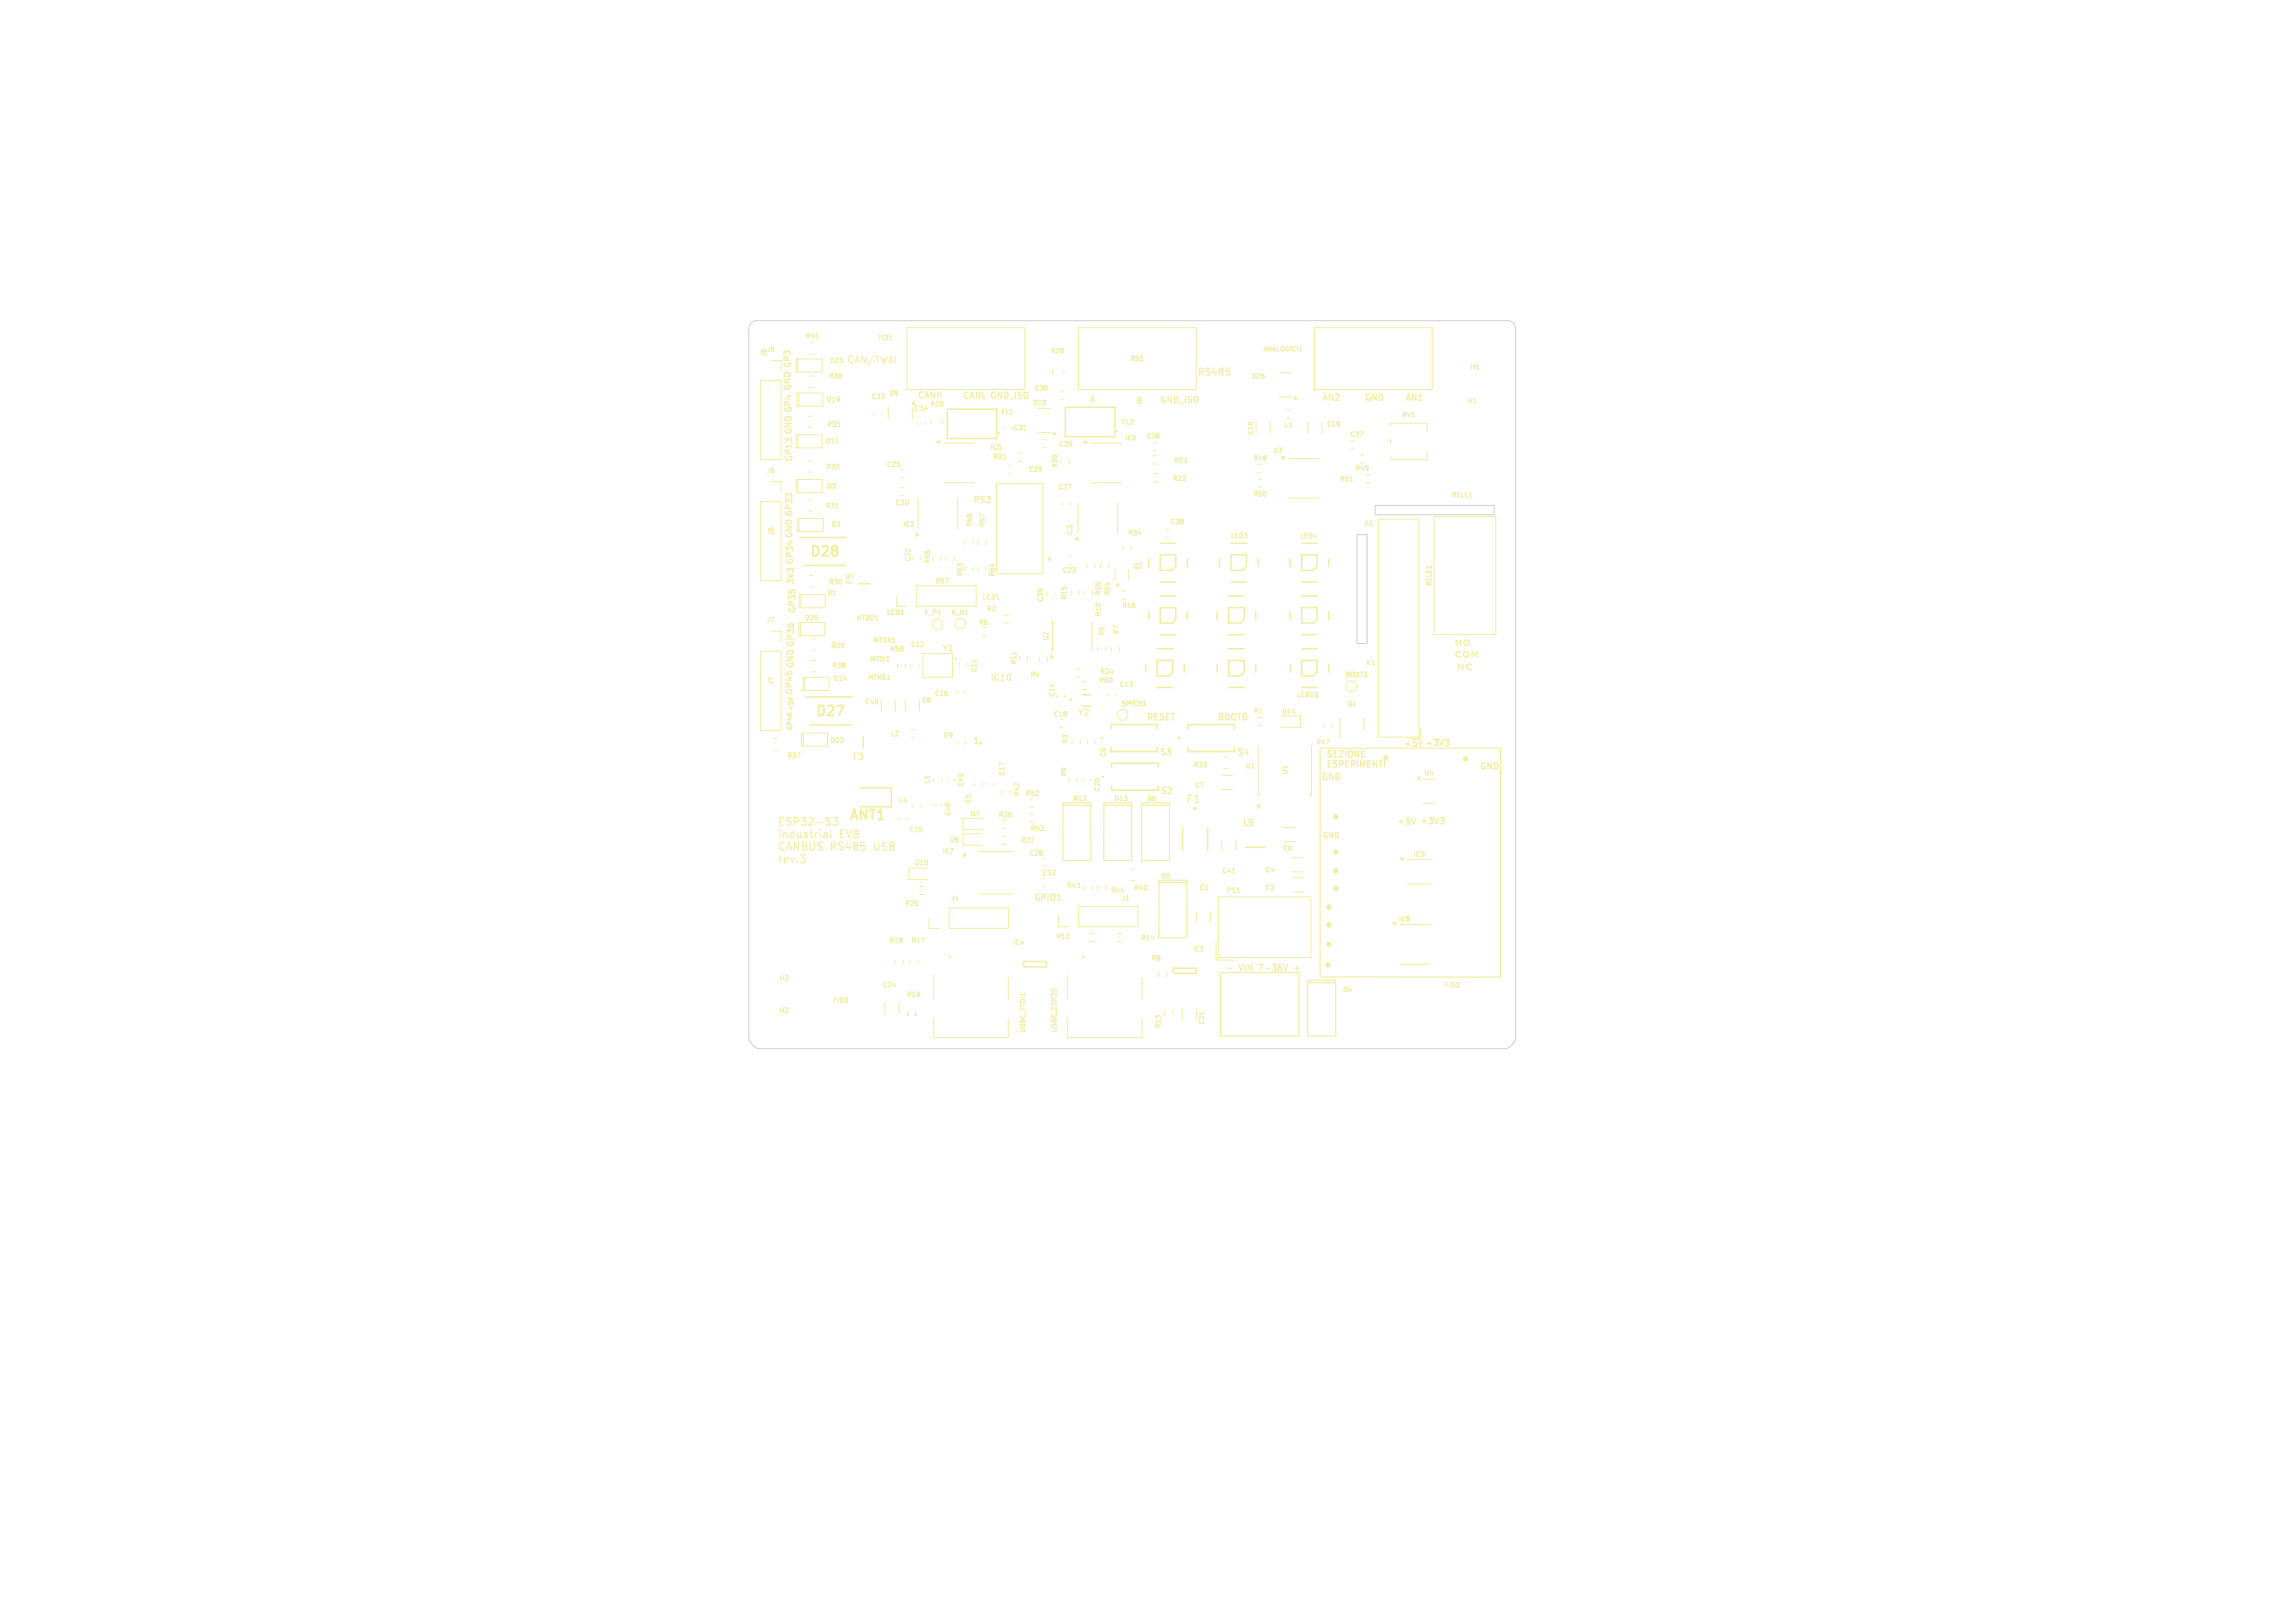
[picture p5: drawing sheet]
<svg xmlns="http://www.w3.org/2000/svg" width="297mm" height="210mm" viewBox="0 0 297 210" stroke-linecap="round" stroke-linejoin="round" font-family="sans-serif">
<defs><g id="words">
<g font-size="1.8" fill="#f2eda1">
<text x="104.7" y="72.4">D28</text>
<text x="105.4" y="93">D27</text>
<text x="109.7" y="106.5">ANT1</text>
</g>
<g font-size="1.4" fill="#f2eda1">
<text x="100.6" y="106.9">ESP32-S3</text>
<text x="153.4" y="104.1">F1</text>
<text x="100.6" y="108.5">industrial</text>
<text x="100.6" y="110.1">CANBUS</text>
<text x="100.6" y="111.7">rev.3</text>
<text x="107.5" y="110.1">RS485</text>
<text x="108.7" y="108.5">EVB</text>
<text x="113.3" y="110.1">USB</text>
</g>
<g font-size="1.3" fill="#f2eda1">
<text x="109.6" y="47.1">CAN/TWAI</text>
<text x="154.9" y="48.7">RS485</text>
</g>
<g font-size="1.1" fill="#f2eda1">
<text x="118.7" y="51.6">CANH</text>
<text x="124.6" y="51.7">CANL GND_ISO</text>
<text x="141" y="52.1">A</text>
<text x="147" y="52.3">B</text>
<text x="150.1" y="52.2">GND_ISO</text>
<text x="171.1" y="51.9">AN2</text>
<text x="176.6" y="51.9">GND</text>
<text x="181.8" y="51.9">AN1</text>
<text x="102.6" y="59.8" transform="rotate(-90 102.6 59.8)">GP13 GND GP4 GND GP3</text>
<text x="125.8" y="65.3">PS2</text>
<text x="102.8" y="75.7" transform="rotate(-90 102.8 75.7)">3V3 GP34 GND GP33</text>
<text x="110.6" y="75.8" transform="rotate(-90 110.6 75.8)">F5</text>
<text x="103" y="79.4" transform="rotate(-90 103 79.4)">GP35</text>
<text x="102.6" y="90" transform="rotate(-90 102.6 90)">GP45 GND GP36</text>
<text x="121.8" y="84.5">Y1</text>
<text x="128.1" y="88.3">IC10</text>
<text x="139.4" y="92.8">Y2</text>
<text x="148.4" y="93.3">RESET</text>
<text x="157.5" y="93.3">BOOT0</text>
<text x="110.2" y="98.5">F3</text>
<text x="125.9" y="96.3">1</text>
<text x="150" y="97.9">S3</text>
<text x="160" y="97.9">S4</text>
<text x="171" y="101">GND</text>
<text x="171.6" y="98.1">SEZIONE</text>
<text x="171.6" y="99.3">ESPERIMENTI</text>
<text x="181.6" y="96.7">+5V +3V3</text>
<text x="191.5" y="99.6">GND</text>
<text x="150.1" y="102.9">S2</text>
<text x="160.7" y="107.1">L5</text>
<text x="180.8" y="106.8">+5V</text>
<text x="183.7" y="106.7">+3V3</text>
<text x="133.8" y="116.6">GPIO1</text>
<text x="160.5" y="125.7">VIN</text>
<text x="163.3" y="125.7">7-36V</text>
<text x="168.1" y="125.7">+</text>
</g>
<g font-size="1" fill="#f2eda1">
<text x="188.1" y="83.8">NO</text>
<text x="188.1" y="85.3">COM</text>
<text x="188.4" y="86.9">NC</text>
<text x="171.1" y="108.5">GND</text>
</g>
<g font-size=".8" fill="#f2eda1">
<text x="99.1" y="45.7">J5</text>
<text x="99.4" y="46.3" transform="rotate(-90 99.4 46.3)">J5</text>
<text x="104.2" y="44">R41</text>
<text x="107.3" y="47.1">D23</text>
<text x="113.4" y="44.2">FID1</text>
<text x="135.9" y="45.9">R28</text>
<text x="146.1" y="46.9">RS1</text>
<text x="163.4" y="45.6">ANALOGICI1</text>
<text x="190.1" y="48">H1</text>
<text x="106.9" y="52.2">D19</text>
<text x="107.2" y="49.1">R36</text>
<text x="112.7" y="51.8">C33</text>
<text x="114.9" y="51.3">D9</text>
<text x="118.2" y="53.3">C34</text>
<text x="120.3" y="52.8">R29</text>
<text x="129.5" y="53.8">FL1</text>
<text x="133.6" y="52.6">D10</text>
<text x="133.8" y="50.7">C36</text>
<text x="161.8" y="49.2">D26</text>
<text x="189.8" y="52.4">H1</text>
<text x="106.7" y="57.5">D11</text>
<text x="106.9" y="55.4">R35</text>
<text x="128.1" y="58.3">IC5</text>
<text x="128.4" y="59.6">R21</text>
<text x="131.1" y="55.8">C31</text>
<text x="136.9" y="57.9">C35</text>
<text x="145" y="55.1">FL2</text>
<text x="145.5" y="57.1">IC6</text>
<text x="148.3" y="56.9">C26</text>
<text x="162.1" y="59.8">R48</text>
<text x="162.4" y="56.4" transform="rotate(-90 162.4 56.4)">C10</text>
<text x="164.6" y="58.8">U3</text>
<text x="166.2" y="55.5">L1</text>
<text x="171.6" y="55.3">C19</text>
<text x="174.6" y="56.7">C37</text>
<text x="181.3" y="54.2">RV1</text>
<text x="99.1" y="61.4">J6</text>
<text x="106.7" y="65.9">R31</text>
<text x="106.8" y="60.9">R32</text>
<text x="106.9" y="63.4">D3</text>
<text x="114.7" y="60.6">C25</text>
<text x="115.8" y="65.5">C30</text>
<text x="133" y="61.2">C29</text>
<text x="136.8" y="63.5">C27</text>
<text x="137.1" y="60.7" transform="rotate(-90 137.1 60.7)">R20</text>
<text x="151.7" y="62.4">R22</text>
<text x="151.8" y="60.1">R23</text>
<text x="162.1" y="64.4">R50</text>
<text x="173.3" y="62.5">R51</text>
<text x="175.3" y="61.1">R49</text>
<text x="187.8" y="64.5">RELE1</text>
<text x="100.3" y="69.4" transform="rotate(-90 100.3 69.4)">J6</text>
<text x="107.5" y="68.3">D2</text>
<text x="116.8" y="68.3">IC2</text>
<text x="126" y="68.3" transform="rotate(-90 126 68.3)">R68</text>
<text x="127.6" y="68.3" transform="rotate(-90 127.6 68.3)">R67</text>
<text x="138.9" y="69.5" transform="rotate(-90 138.9 69.5)">IC3</text>
<text x="145.9" y="69.4">R34</text>
<text x="151.4" y="68">C38</text>
<text x="159.2" y="69.8">LED3</text>
<text x="168.1" y="69.8">LED4</text>
<text x="176.4" y="68.2">K1</text>
<text x="106.9" y="77.2">D1</text>
<text x="107.2" y="75.8">R30</text>
<text x="118" y="72.8" transform="rotate(-90 118 72.8)">C22</text>
<text x="120.5" y="73" transform="rotate(-90 120.5 73)">R56</text>
<text x="120.9" y="75.7">R57</text>
<text x="124.7" y="74.7" transform="rotate(-90 124.7 74.7)">R63</text>
<text x="127" y="77.7">LCD1</text>
<text x="128.9" y="74.7" transform="rotate(-90 128.9 74.7)">R64</text>
<text x="137.4" y="74.3">C23</text>
<text x="138.2" y="77.7" transform="rotate(-90 138.2 77.7)">R15</text>
<text x="142.6" y="77.2" transform="rotate(-90 142.6 77.2)">R55</text>
<text x="143.8" y="77.2" transform="rotate(-90 143.8 77.2)">R54</text>
<text x="146.5" y="73.7">Q2</text>
<text x="185.5" y="76" transform="rotate(-90 185.5 76)">RELE1</text>
<text x="99.1" y="80.7">J7</text>
<text x="104" y="80.4">D25</text>
<text x="110.7" y="80.4">MTDO1</text>
<text x="112.9" y="83.4">MTCK1</text>
<text x="114.6" y="79.8">LCD1</text>
<text x="117.8" y="83.9">C12</text>
<text x="119.5" y="79.7">K_P1</text>
<text x="123" y="79.8">K_N1</text>
<text x="126.6" y="81">R6</text>
<text x="127.6" y="79.3">R2</text>
<text x="135.2" y="78" transform="rotate(-90 135.2 78)">C39</text>
<text x="135.9" y="83" transform="rotate(-90 135.9 83)">U2</text>
<text x="142.6" y="79.9" transform="rotate(-90 142.6 79.9)">R10</text>
<text x="143.1" y="82.4" transform="rotate(-90 143.1 82.4)">R5</text>
<text x="145" y="82.2" transform="rotate(-90 145 82.2)">R7</text>
<text x="145.1" y="78.8">R16</text>
<text x="100.3" y="88.8" transform="rotate(-90 100.3 88.8)">J7</text>
<text x="107.4" y="84">R39</text>
<text x="107.6" y="86.6">R38</text>
<text x="107.8" y="88.3">D24</text>
<text x="112.2" y="88.1">MTMS1</text>
<text x="112.4" y="85.8">MTDI1</text>
<text x="115.1" y="84.4">R58</text>
<text x="126.6" y="87.1" transform="rotate(-90 126.6 87.1)">C11</text>
<text x="131.7" y="86.1" transform="rotate(-90 131.7 86.1)">R11</text>
<text x="133.2" y="87.8">R4</text>
<text x="142.2" y="88.5">R60</text>
<text x="142.3" y="87.4">R24</text>
<text x="144.7" y="89">C13</text>
<text x="174" y="87.8">DOUT3</text>
<text x="176.7" y="86.2">K1</text>
<text x="102.5" y="94.6" transform="rotate(-90 102.5 94.6)">GP46 +5V</text>
<text x="111.9" y="91.3">C40</text>
<text x="115.2" y="95.4">L2</text>
<text x="119.2" y="91.1">C8</text>
<text x="120.9" y="90.2">C16</text>
<text x="122" y="95.6">C9</text>
<text x="136.3" y="92.9">C18</text>
<text x="136.7" y="90.3" transform="rotate(-90 136.7 90.3)">C14</text>
<text x="145" y="91.6">SPICS1</text>
<text x="162.1" y="92.5">R1</text>
<text x="165.8" y="92.6">D14</text>
<text x="167.8" y="90.4">LED10</text>
<text x="174.3" y="91.6">Q1</text>
<text x="101.8" y="98.2">R37</text>
<text x="107.4" y="96.3">D22</text>
<text x="120.5" y="101.5" transform="rotate(-90 120.5 101.5)">L3</text>
<text x="124.8" y="101.9" transform="rotate(-90 124.8 101.9)">C49</text>
<text x="130.2" y="100.5" transform="rotate(-90 130.2 100.5)">C17</text>
<text x="138.2" y="100.6" transform="rotate(-90 138.2 100.6)">R9</text>
<text x="138.4" y="96.3" transform="rotate(-90 138.4 96.3)">R3</text>
<text x="143.3" y="98" transform="rotate(-90 143.3 98)">C5</text>
<text x="154.3" y="99.5">R33</text>
<text x="161.1" y="99.6">U1</text>
<text x="166.8" y="100.4" transform="rotate(-90 166.8 100.4)">U1</text>
<text x="170.2" y="96.5">R47</text>
<text x="184.2" y="100.5">U4</text>
<text x="116.2" y="104">L4</text>
<text x="117.6" y="107.8">C15</text>
<text x="123.1" y="105.7" transform="rotate(-90 123.1 105.7)">C48</text>
<text x="125.5" y="105.8">D7</text>
<text x="125.8" y="104.1" transform="rotate(-90 125.8 104.1)">C3</text>
<text x="129.1" y="105.9">R26</text>
<text x="132.1" y="103.1" transform="rotate(-90 132.1 103.1)">R42</text>
<text x="132.6" y="103.1">R52</text>
<text x="133.3" y="107.7">R53</text>
<text x="138.8" y="103.8">D12</text>
<text x="142.5" y="102.5" transform="rotate(-90 142.5 102.5)">C20</text>
<text x="144.1" y="103.8">D13</text>
<text x="148.3" y="103.8">D6</text>
<text x="154.5" y="102.1">C7</text>
<text x="118.3" y="112.1">D15</text>
<text x="121.8" y="110.6">IC7</text>
<text x="122.8" y="109.2">D8</text>
<text x="132" y="109.2">R27</text>
<text x="133.1" y="110.9">C28</text>
<text x="134.8" y="113.4">C32</text>
<text x="150.2" y="113.8">D5</text>
<text x="158" y="113.2">C41</text>
<text x="163.6" y="113">C4</text>
<text x="165.9" y="110.3">C6</text>
<text x="182.8" y="111">IC9</text>
<text x="117" y="117.4">R25</text>
<text x="123" y="116.7">J4</text>
<text x="138" y="115.1">R43</text>
<text x="143.7" y="115.7">R44</text>
<text x="145.1" y="116.7">J1</text>
<text x="146.7" y="115.4">R40</text>
<text x="155.1" y="115.3">C1</text>
<text x="158.7" y="115.7">PS1</text>
<text x="163.6" y="115.3">C2</text>
<text x="180.9" y="119.4">IC8</text>
<text x="115" y="122.2">R18</text>
<text x="117.8" y="122.2">R17</text>
<text x="131" y="122.4">IC4</text>
<text x="136.6" y="121.7">R12</text>
<text x="147.6" y="121.8">R14</text>
<text x="148.9" y="124.5">R8</text>
<text x="154.3" y="123.3">IC1</text>
<text x="100.7" y="131.3">H2</text>
<text x="100.8" y="127">H2</text>
<text x="107.7" y="129.9">FID3</text>
<text x="114.1" y="127.9">C24</text>
<text x="117.3" y="129.2">R19</text>
<text x="173.7" y="128.5">D4</text>
<text x="186.8" y="128">FID2</text>
<text x="132.9" y="133.8" transform="rotate(-90 132.9 133.8)">USBC_FTDI1</text>
<text x="136.9" y="133.7" transform="rotate(-90 136.9 133.7)">USBC_ESP32</text>
<text x="150.4" y="133.2" transform="rotate(-90 150.4 133.2)">R13</text>
<text x="156" y="132.7" transform="rotate(-90 156 132.7)">C21</text>
</g>
</g></defs>
<g fill="#f2eda1" stroke="#f2eda1" stroke-width=".13">
<path d="M140.2 57.1h.5l-.2 .3z"/>
<path d="M183.4 100.6h.5l-.3 .3z"/>
<path d="M136.5 55.9l.2 .3h-.5z"/>
<path d="M165.8 59.1h.5l-.2 .3z"/>
<path d="M180.2 119.4h.5l-.2 .3z"/>
<path d="M124.7 110.4l.3 .3-.3 .2z"/>
<path d="M139.3 69.5l.3 .2-.3 .3z"/>
<path d="M167.7 51.3l.2 .3h-.5z"/>
<path d="M181.2 111h.5l-.2 .4z"/>
<path d="M121.2 57.1h.5l-.2 .3z"/>
<path d="M118 52.2l.4-.2v.5z"/>
<path d="M136 84.8l.3 .2-.3 .2z"/>
<path d="M118.6 69l.3 .2-.3 .2z"/>
<path d="M162.8 104.1l.3 .2-.3 .3z"/>
<circle cx="189.6" cy="98.2" r=".28"/>
<circle cx="172.9" cy="105.7" r=".28"/>
<circle cx="172" cy="117.4" r=".28"/>
<circle cx="172" cy="119.7" r=".28"/>
<circle cx="172" cy="122.2" r=".28"/>
<circle cx="171.9" cy="124.9" r=".28"/>
<circle cx="179.4" cy="98.1" r=".28"/>
<circle cx="172.9" cy="110.3" r=".28"/>
<circle cx="172.9" cy="112.7" r=".28"/>
<circle cx="172.9" cy="115" r=".28"/>
<circle cx="138.6" cy="90.5" r=".11"/>
<circle cx="123.8" cy="85.3" r=".05"/>
<circle cx="123.7" cy="85.3" r=".05"/>
<circle cx="152.6" cy="95.5" r=".05"/>
<circle cx="152.7" cy="95.5" r=".05"/>
<circle cx="142.6" cy="95.5" r=".05"/>
<circle cx="142.7" cy="95.5" r=".05"/>
<circle cx="142.7" cy="100.5" r=".05"/>
<circle cx="142.8" cy="100.5" r=".05"/>
<circle cx="135.9" cy="72.4" r=".1"/>
<circle cx="135.9" cy="72.2" r=".1"/>
<circle cx="154.8" cy="104.6" r=".1"/>
<circle cx="154.6" cy="104.6" r=".1"/>
<circle cx="129.2" cy="56" r=".05"/>
<circle cx="129.3" cy="56" r=".05"/>
<circle cx="144.7" cy="75.7" r=".15"/>
<circle cx="140.2" cy="123.7" r=".05"/>
<circle cx="140.2" cy="123.8" r=".05"/>
<circle cx="122.9" cy="123.7" r=".05"/>
<circle cx="122.9" cy="123.8" r=".05"/>
<circle cx="144.5" cy="55.8" r=".05"/>
<circle cx="144.6" cy="55.8" r=".05"/>
</g>
<g fill="none" stroke="#f2eda1" stroke-width=".15">
<path d="M147.6 46.7h.3M191 47.7h.4M116.6 79.5h.3M124.9 79.5h.4M177.3 68h.3M185.2 73.2v.3M102 90.2l.6 .2M114.8 85.6h.3M115.5 83.1h.4M148 91.3h.3M166.5 99.1v.4M170.8 96.9v29.6"/>
<path d="M171 96.8h23.2M187 95.7h.5l-.3 .3 .3 .1v.2l-.1 .2h-.3M194.2 96.8v29.6h-23.1M137.5 103.9h3.6l.1 7.4M137.6 103.9l-.1 7.4M141.2 111.3h-3.6M141.2 104.2h-3.6M142.9 103.9l-.1 7.4M146.4 103.9h-3.6M146.5 111.3h-3.6M146.5 103.9v7.4M146.5 104.2h-3.6"/>
<path d="M147.7 103.9h3.6l.1 7.4M147.8 103.9l-.1 7.4M150 113.9h3.6v7.4h-3.6v-7.4M151.4 111.3h-3.6M151.4 104.2h-3.6M153.6 114.2h-3.6M183.2 105.8l-.2 .8M186.4 105.8h.5l-.3 .3 .2 .1 .1 .2-.2 .2h-.2M157.9 125.9h10.2v8.2h-10.2zM158.9 125.3h.6M162.9 124.8h.5M166.7 124.8l-.3 .8"/>
<path d="M167.5 125.3h.6M169.2 126.9v7.1M172.8 126.8h-3.6M172.9 134h-3.6M172.9 126.9v7.1M172.9 127.2h-3.6"/>
</g>
<path d="M104.1 111.1v.4M104.2 110.6l-.4 .4M106.5 108.2l.2 .2 .3-.1M106.6 107.8h.4v.6M107 108h-.3l-.2 .2M107.5 107.4v.8l.1 .2M107.8 105.8h.6l-.3 .4 .3 .1v.4l-.2 .1-.4-.1" fill="none" stroke="#f2eda1" stroke-width=".14"/>
<g fill="none" stroke="#f2eda1" stroke-width=".13">
<path d="M98.4 49.3h2.7v10.2h-2.7zM99.8 46.7h1.3v1.3M103 46.5h3.4v1.6h-3.4zM103 56.3h3.4v1.6h-3.4zM103.1 50.9h3.4v1.6h-3.4zM103.3 46.5v1.7M103.3 56.3v1.7M103.4 50.9v1.7M104.5 53.9h.5M104.5 55.3h.5M104.6 59.6h.4M104.7 48.7h.5"/>
<path d="M104.7 50.1h.5M104.7 44.4h.5M104.7 45.8h.5M105.6 43.7h.3M108.1 57.3h.4M113.1 53.4v.2M114.1 53.4v.2M115 52.7v1.6M115.1 44h.3M117.4 42.4h15.2v8h-15.2zM118.1 53.5v.8M118.7 54.7v.3"/>
<path d="M119.7 54.7v.3M120.5 54.4v.4M121.9 54.4v.4M122.2 57.3h3.9M129.8 59.4h.4M130 55.3v.2M130.7 53.6h.3M131.7 58.6h.5M131.7 59.7h.5M132.5 55.6h.3M134.4 56h1.6M135 56.9h.3"/>
<path d="M135 57.9h.3M135.2 52.8h.8M136.2 47.8v.5M137.3 50.7h.3M137.3 51.7h.3M137.7 47.8v.5M138.4 59.5v.5M139.6 42.4h15.2v8h-15.2zM141.2 57.3h3.9M149.2 59h.5M149.3 57.3h.3M149.3 58.3h.3"/>
<path d="M159.1 48.1v.3M162.6 54.6v1.4M164.4 54.6v1.4M165.6 48.2h1.6M165.6 51.4h1.6M166.6 53.1h.3M166.6 54.1h.3M166.8 59.3h3.9M166.9 55.3h.3M169.3 54.6v1.4M170.1 42.4h15.2v8h-15.2zM171.1 54.6v1.4"/>
<path d="M174.9 58h.3M176.1 58.9h.5M176.1 59.9h.5M180 55.1v-.3h4.7v1.1M180 56.9v.5M184.7 58.4v1.1h-4.7v-.3M190.7 52.2h.3M98.4 64.9h2.7v10.2h-2.7zM99.8 62.3h1.3v1.4M103 62.1h3.4v1.6h-3.4zM103.2 67.1h3.3v1.7h-3.3M103.3 62.1v1.7"/>
<path d="M103.4 67.1v1.7M103.4 77v1.6h3.4M103.7 77v1.7M104.6 61.1h.4M104.7 64.7h.4M104.7 66.1h.4M104.7 74.5h.5M104.7 75.9h.5M106.8 76.9l-3.4 .1M106.8 77v1.6M108.2 65.7h.3M116 77.1v1.4h1.4"/>
<path d="M116.6 63.1h.3M116.6 64.1h.3M116.6 60.8h.3M116.6 61.8h.3M118.6 75.8h7.7v2.7h-7.7zM118.8 64.6v3.9M119.2 72.2v.2M121.4 79.5h.3M121.8 72v.6M122.2 62.5h3.9M122.4 72v.6M123.5 72v.6"/>
<path d="M123.9 64.6v3.9M124.9 69.9v.5M125.9 73.3v.6M125.9 69.9v.5M126.5 69.9v.5M126.5 73.3v.6M127.6 69.9v.5M127.6 73.3v.6M129 62.6h6v11.7h-6zM129 77.5h.3M130 79.6h.5M130.6 60.3h.3"/>
<path d="M130.6 61.3h.3M136.5 76.8v.2M137.6 65.1v.2M138.3 72h.3M138.3 73h.3M138.6 65.1v.2M138.6 76.4v.6M139.5 65.1v3.9M139.7 76.4v.6M140.3 76.4v.6M140.6 72.9v.6M141.2 62.5h3.9"/>
<path d="M141.4 76.4v.6M141.7 72.9v.6M142.4 72.9v.6M143.5 72.9v.6M144.3 73.8v1.3M144.6 65.1v3.9M145.1 77.5h.5M145.1 76.5h.5M145.3 70.6v.6M146.1 73.8v1.3M146.4 70.6v.6M149.2 60h.5"/>
<path d="M149.3 62.3h.5M149.3 61.3h.5M150.9 68.5h.3M150.9 69.5h.3M162.7 61.1h.5M162.8 62h.5M162.8 63h.5M166.8 64.5h3.9M174.7 62.3h.4M176.8 61.5h.5M176.8 62.5h.5M178.4 67.2h5.2v28.2h-5.2z"/>
<path d="M185.6 66.8h8v15.3h-8zM98.4 84.3h2.7v10.2h-2.7zM99.8 81.7h1.3v1.3M100.1 95.6h.4M100.1 97h.4M103.4 80.6h3.3v1.6h-3.3v-1.6M103.6 80.6v1.7M103.7 94.9h3.4v1.6h-3.4v-1.6M103.9 87.7v1.6M103.9 87.7l3.4-.1v1.7M104 94.9v1.7M104.2 87.7v1.7"/>
<path d="M105 82.7h.5M105 84.1h.5M105.1 85.5h.5M105.1 86.9h.5M107.3 89.3h-3.4M114.1 90.6v1.5M115.9 90.6v1.5M116.1 85.9v.6M117.2 90.6v1.4M117.2 85.9v.6M117.9 86.1v.2M118 94.4h.3"/>
<path d="M118 95.4h.3M118.9 86.1v.2M119 90.6v1.4M119.5 84.6h3.8v3h-3.8zM123.8 96v.3M123.9 89.4v.2M124.2 85.8v.2M124.9 96v.3M124.9 89.4v.2M125.2 85.8v.2M126.3 85.3v.4M127.1 82.2h.5"/>
<path d="M130 80.6h.5M131.5 84.4v.3M133 84.9v.6M134.5 85v.6M135.6 85v.6M136.2 80.4v3.9M137.2 94.1h.3M137.8 90v.2M138.7 95.7v.6M139.2 87.6h.5M139.2 86.6h.5M139.8 95.7v.6"/>
<path d="M140.1 88.2h.5M140.1 89.2h.5M140.7 95.9v.3M141.3 80.4v3.9M141.8 95.9v.3M142 83.7v.6M143.1 83.7v.6M143.3 89.8v.3M143.8 83.7v.6M144.4 89.8v.3M144.9 83.7v.6M158.4 98h.5"/>
<path d="M158.4 99.4h.5M162 99.4h.3M162.7 92.9h.5M162.7 93.9h.5M162.8 96.5v6.4h.3M165.9 92.6h2.4v1.5h-2.4M169.7 96.5v6.4h-.3M171.3 93.6v.6M172.4 93.6v.6M173.4 92.9v2.6M176.5 92.9v1.6M177.6 86h.3"/>
<path d="M183.8 94.3v1.3M116.4 105.8v.3M117.4 105.8v.3M118.1 104.1v.4M119 114.7h.5M119 115.7h.5M119.1 104.1v.4M120.1 112.3h-2.5v1.5h2.5M120.2 118.8v1.3h1.4M120.8 104v.3M121.8 104v.3M121.8 100.7v.3"/>
<path d="M122.5 100.9v.2M122.8 117.5h7.7v2.6h-7.7zM123.5 100.9v.2M126.1 101.4v.3M126.7 110.2h4.4M126.7 115.7h4.4M127.1 105.9h-2.5v1.5h2.5M127.1 107.9h-2.5v1.5h2.5M127.2 101.4v.3M127.7 101.3v.3M128.7 101.3v.3M129.7 102.3v.5"/>
<path d="M129.7 107.2h.5M129.8 108.2h.5M129.8 109.2h.5M130.7 102.3v.5M133.2 105.4h.5M133.2 106.4h.5M133.2 104.4h.5M135 111.1h.3M135 112.1h.3M135 114.7h.3M137 118.6v1.3h1.3M138.3 100.7v.5"/>
<path d="M139.4 100.7v.5M139.6 117.3h7.7v2.6h-7.7zM140.2 100.8v.3M140.3 114.6v.6M141.2 100.8v.3M141.4 114.6v.6M142 114.6v.6M143.1 114.6v.6M145.8 116.5h.3M146.4 112.5h.5M146.4 113.9h.5M154.8 117.9v1.5"/>
<path d="M156.6 117.9v1.5M157.7 116.1h11.9v7.8h-11.9zM158.1 100.3h1.4M158.1 102.2h1.4M158.1 108.7v1.4M159.4 113h.4M159.9 108.7v1.4M160.1 115.5h.3M166.2 107.1h1.4M166.2 108.9h1.4M167.3 111h1.4M167.3 112.8h1.4"/>
<path d="M167.4 113.6h1.4M167.4 115.4h1.4M181.2 119.6h3.9M182.2 111.2h3M182.2 114.4h3M184.1 100.8h1.6M184.1 104h1.6M114.5 129.7v1.5M115.8 124.3v.5M116.3 129.7v1.5M116.9 124.3v.5M117.4 131v.5"/>
<path d="M117.7 124.2v.6M118.5 131v.5M118.8 124.2v.6M120.8 131.8v2.4h9.7v-2.4M120.8 126.2v3M130.5 126.5v2.7M132.6 128.5v.3M136.7 128v.3l-.4-.3h-.1l-.1 .1M138.1 126.2v3M138.1 131.8v2.4h9.7v-2.4M141 120.8h.5M141 121.8h.5"/>
<path d="M144.6 120.8h.5M144.6 121.8h.5M147.8 126.5v2.7M149.9 125.8v.6M150.7 130.8v.6M151 125.8v.6M151.8 130.8v.6M153 130.6v1.4M154.8 130.6v1.4M155.4 123.1h.3M155.8 130.9v.4M157.4 121.8v2.4h2.3"/>
<path d="M181.2 124.8h3.9"/>
<circle cx="129.2" cy="56.1" r=".05"/>
<circle cx="144.5" cy="55.8" r=".05"/>
<circle cx="121.3" cy="80.8" r=".7"/>
<circle cx="123.7" cy="85.3" r=".05"/>
<circle cx="124.3" cy="80.7" r=".7"/>
<circle cx="142.6" cy="95.5" r=".05"/>
<circle cx="145.3" cy="92.5" r=".7"/>
<circle cx="152.6" cy="95.5" r=".05"/>
<circle cx="174.9" cy="88.8" r=".7"/>
<circle cx="142.7" cy="100.5" r=".05"/>
<circle cx="122.9" cy="123.8" r=".05"/>
<circle cx="140.2" cy="123.8" r=".05"/>
</g>
<g fill="none" stroke="#f2eda1" stroke-width=".2">
<path d="M122.6 53v3.8h6.3M122.7 53h6.3v3.8M137.9 52.7v3.8h6.3M138 52.7h6.3v3.8M103.5 69.5h6M104.1 73.2h5.4M111.1 75.5h1.5M148.7 72.3v1M148.7 79.1v1M150.2 70.3h2M150.2 71.8h2v1.5l-.5 .5h-1.5zM150.2 78.6h2v1.5l-.5 .5h-1.5z"/>
<path d="M150.2 75.3h2M150.2 77.1h2M153.7 72.3v1M153.7 79.1v1M157.5 79.1v1M157.8 72.3v1M159 78.6h2v1.5l-.5 .5h-1.5zM159 77.1h2M159.3 70.3h2M159.3 71.8h2v1.5l-.5 .5h-1.5zM159.3 75.3h2M162.5 79.1v1"/>
<path d="M162.8 72.3v1M167 72.3v1M167 79.1v1M168.5 70.3h2M168.5 71.8h2v1.5l-.5 .5h-1.5zM168.5 75.3h2M168.5 77.1h2M168.5 78.6h2v1.5l-.5 .5h-1.5zM172 72.3v1M172 79.1v1M104.2 90.2h6M104.8 93.8h5.4"/>
<path d="M111.7 95.3v1.4M140.1 89.9h1M140.1 91.4h1M143.8 94.3v-.5h6v.5M143.8 96.7v.6h6v-.6M143.9 99.3v-.5h6v.5M148.3 86v1M149.8 85.5h2v1.5l-.5 .5h-1.5zM149.8 84h2M149.8 89h2M150.2 82.1h2M153.3 86v1"/>
<path d="M153.8 94.3v-.5h6v.5M153.8 96.7v.6h6v-.6M157.5 86v1M159 84h2M159 85.5h2v1.5l-.5 .5h-1.5zM159 89h2M159 82.1h2M162.5 86v1M167 86v1M168.5 84h2M168.5 85.5h2v1.5l-.5 .5h-1.5zM168.5 89h2"/>
<path d="M168.5 82.1h2M172 86v1M111.3 101.9h4.1v2.5h-4.1M143.9 101.7v.6h6v-.6M153 107.1v3M154.6 104.6l.1 .1 .1-.1M156.3 107.1v3M161.2 109.6h2.5M135.4 125.1v-.7h-3l.1 .5 .2 .2M135.4 125.1h-2.7M151.8 125.8v-.5h3v.6M151.8 125.8l.3 .2"/>
<path d="M154.8 126h-2.7"/>
<circle cx="135.9" cy="72.3" r=".1"/>
<circle cx="126.9" cy="96.2" r=".1"/>
</g>
<path d="M97.2 41.8l.4-.2 .3-.1h97.2a1 1 0 0 1 1 1v91.8l-.1 .5-.6 .6-.2 .2-.5 .1h-96.4l-.5-.1-.6-.6-.2-.3-.1-.4v-91.8l.1-.4zM175.6 69.2h1.3v14.1h-1.3zM178 65.4h15.4v1.2h-15.4z" fill="none" stroke="#d0d2cd" stroke-width=".13"/>
<use href="#words"/>
</svg>
